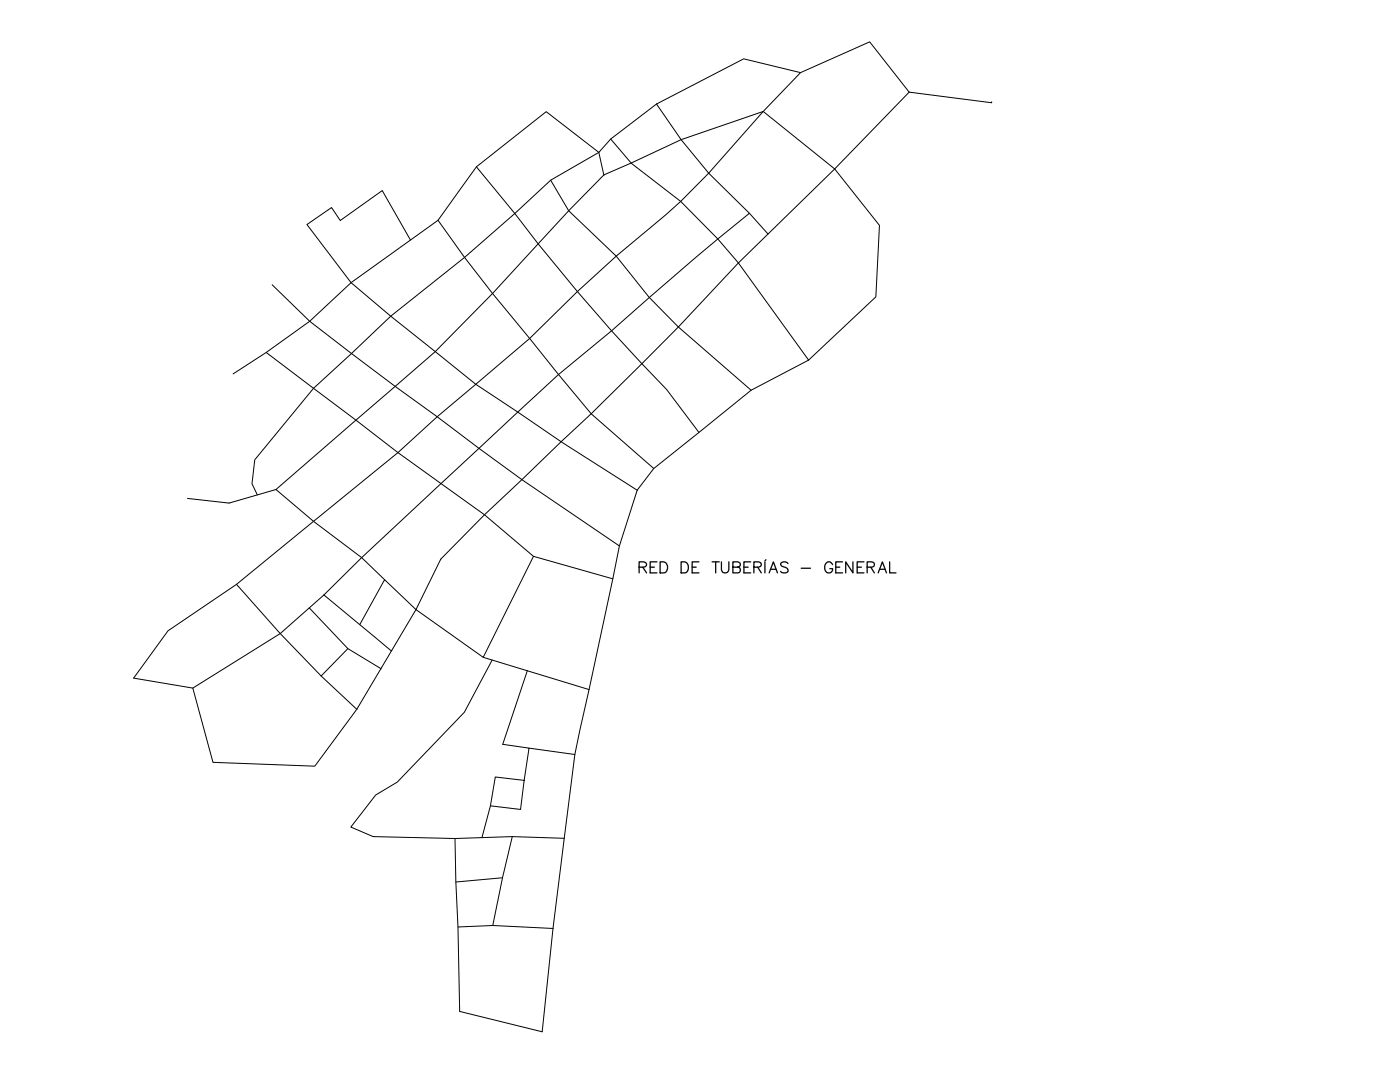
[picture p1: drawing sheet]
<svg xmlns="http://www.w3.org/2000/svg" width="279mm" height="216mm" viewBox="0 0 279 216" stroke-linecap="round" stroke-linejoin="round" font-family="sans-serif">
<path d="M159.8 14.5l-11.4-2.8-17.4 9.1-9.1 6.9-2.4 2.7-9.6 5.6-7.2 6.6-10 8.8-14.7 11.7-15.4 14.4-11.8 14.3-.5 4.7 1.1 2.2M181.4 18.4l-14.8 15.3-14.3-11.5-16.4 5.7-9.9 4.6-5.5 2.4-7 7.2-15.2 16.5-11.4 11.6-31.8 27.5-9.4 2.7-8.3-.9M181.4 18.4l-7.8-10-13.8 6.1-7.5 7.7-10.9 12.4M181.4 18.4l16.5 2.1M119.5 30.4l-10.5-8.1-13.9 11-7.7 10.7-17.3 12.4-8.3 7.7-8.7 6.2-6.6 4.3M87.9 111.7l8.8-9 15.3-14.6a645.4 645.4 0 0 0 35.4-35.6l19.2-18.8 8.9 11.3-.7 14.2-13.4 12.7-11.5 6-19.4 15.6-3.3 4.3-3.6 11.1-8.9 41.7-4.3 34.7-2.2 20.6M88 111.6l-5 10-11.8 19.9-8.4 11.4-20.3-.8-4-14.8M33.5 125.9l13.7-9.3 32.2-26.3 7.8-7.1 18.5-15.7 9.5-9.3 7.8-7.1 9.9-8.3 2.9-2.6 5.6-5.6 8.2 8a628.4 628.4 0 0 0-27.6 23.4l-10.5 8.7-39.3 36.6-7.6 7.4-8.7 7.7-17.4 10.9-11.8-2z" fill="none" stroke="#000" stroke-width=".2"/>
<!-- layer: Ramal -->
<g fill="none" stroke="#000" stroke-width=".2">
<path d="M95.1 33.3l7.6 9.3a367 367 0 0 0 30.4 35.1l6.4 8.6M109.9 36l3.6 6.1 9.5 9 6.6 8.3 5.8 5.8 14.5 12.7M119.5 30.4l1 4.6M121.9 27.7l4.1 4.9 9.8 7.6 7.5 7.5 4.1 4.8 14 19.4M131 20.8l4.9 7.1 5.5 6.7M54.3 56.8l7.5 7.3 17.1 13 25.3 18.6 19.4 13.2M81.9 47.9l-5.6-9.9-8.4 6-1.7-2.6-4.9 3.4 8.8 11.6 7.9 6.7 17 13.6 17.2 11.6 15 9.5M87.4 44l5.3 7.4 5.6 7.2 19.7 24 12.5 10.9M149.6 42.6l3.7 4.1M53.1 70.3l26.3 20 17.3 12.4 9.8 8.3 15.8 4.5M55.1 97.7l7.5 6.3 9.6 7.3 4.6 4.4M47.2 116.6l8.7 9.8 8.2 8.5 7.1 6.6"/>
<path d="M64.6 118.7l13.5 11.2M106.5 111l-10.1 20.2-13.4-9.6-6.2-5.9-5 8.9M61.7 121.3l7.7 8.1 6.7 4M69.4 129.4l-5.3 5.5M96.4 131.2l21.2 6.4M98.2 131.7l-5.5 10.4-13.4 14-4.3 2.5-5 6.4 4.5 1.9 16.3 .4M105.2 133.8l-4.9 14.7 5.3 .8-1 6.4M98.8 155l5.8 .7-.7 5.8-6-.7zM105.6 149.3l9.1 1.3M97.9 160.8l-1.7 6.3M100.3 175.1l-9.3 .9M102.2 166.9l-1.9 8.2-2 9.6-6.9 .3"/>
<path d="M112.6 167.3l-10.4-.4-11.4 .4 .2 8.7 .4 9 .3 16.8 16.5 4.1M98.3 184.7l12.1 .6"/>
</g>
<!-- layer: 00 TANQUE DE ALMACENAMIENTO -->
<path d="M197.9 20.5h.1" fill="none" stroke="#000" stroke-width=".2"/>
<!-- layer: 0 -->
<g fill="none" stroke="#000" stroke-width=".25">
<path d="M127.6 113.2l1.2-.2a.47 .47 0 0 0 0-.8l-1.2-.1v2.2M128.3 113.2l.7 1.1M129.8 113.2h.8M131.1 112.1h-1.3v2.2h1.3M131.7 112.1a1.21 1.21 0 0 1 1.4 .6 1.21 1.21 0 0 1-.3 1.5l-1.1 .1zM135.9 112.1h.8a1.18 1.18 0 0 1 .7 1.1 1.18 1.18 0 0 1-.7 1.1h-.8zM138.1 113.2h.8M139.5 112.1h-1.4v2.2h1.4M142.1 112.1h1.5M142.8 112.1v2.2M144 112.1v1.6a.75 .75 0 0 0 .7 .6 .75 .75 0 0 0 .8-.6v-1.6M146.3 113.2l1.2-.2a.47 .47 0 0 0 0-.8l-1.2-.1v2.2h.9a.57 .57 0 0 0 .6-.6 .57 .57 0 0 0-.6-.5"/>
<path d="M148.5 113.2h.8M149.8 112.1h-1.3v2.2h1.3M150.5 113.2l1.2-.2a.47 .47 0 0 0 0-.8l-1.2-.1v2.2M151.2 113.2l.7 1.1M152.7 112.1v2.2M152.9 111.7l-.2 .2M153.5 114.3l.8-2.2 .9 2.2M153.8 113.6h1.1M157.3 112.5a.83 .83 0 0 0-.8-.4 .83 .83 0 0 0-.7 .6l.2 .3 .8 .3a.57 .57 0 0 1 .3 .9 1.12 1.12 0 0 1-1.3-.2M159.9 113.4h1.9M166.2 112.7a.8 .8 0 0 0-1-.6 .8 .8 0 0 0-.6 .9 .96 .96 0 0 0 .2 1 .96 .96 0 0 0 1 .2l.4-.4v-.3h-.6M166.8 113.2h.8"/>
<path d="M168.1 112.1h-1.3v2.2h1.3M170.2 112.1v2.2l-1.4-2.2v2.2M171.1 113.2h.8M172.4 112.1h-1.3v2.2h1.3M173.1 113.2l1.2-.2 .2-.3-.1-.4-.4-.2h-.9v2.2M173.8 113.2l.7 1.1M175.3 114.3l.8-2.2 .8 2.2M175.6 113.6h1M177.5 112.1v2.2h1.3"/>
</g>
</svg>
